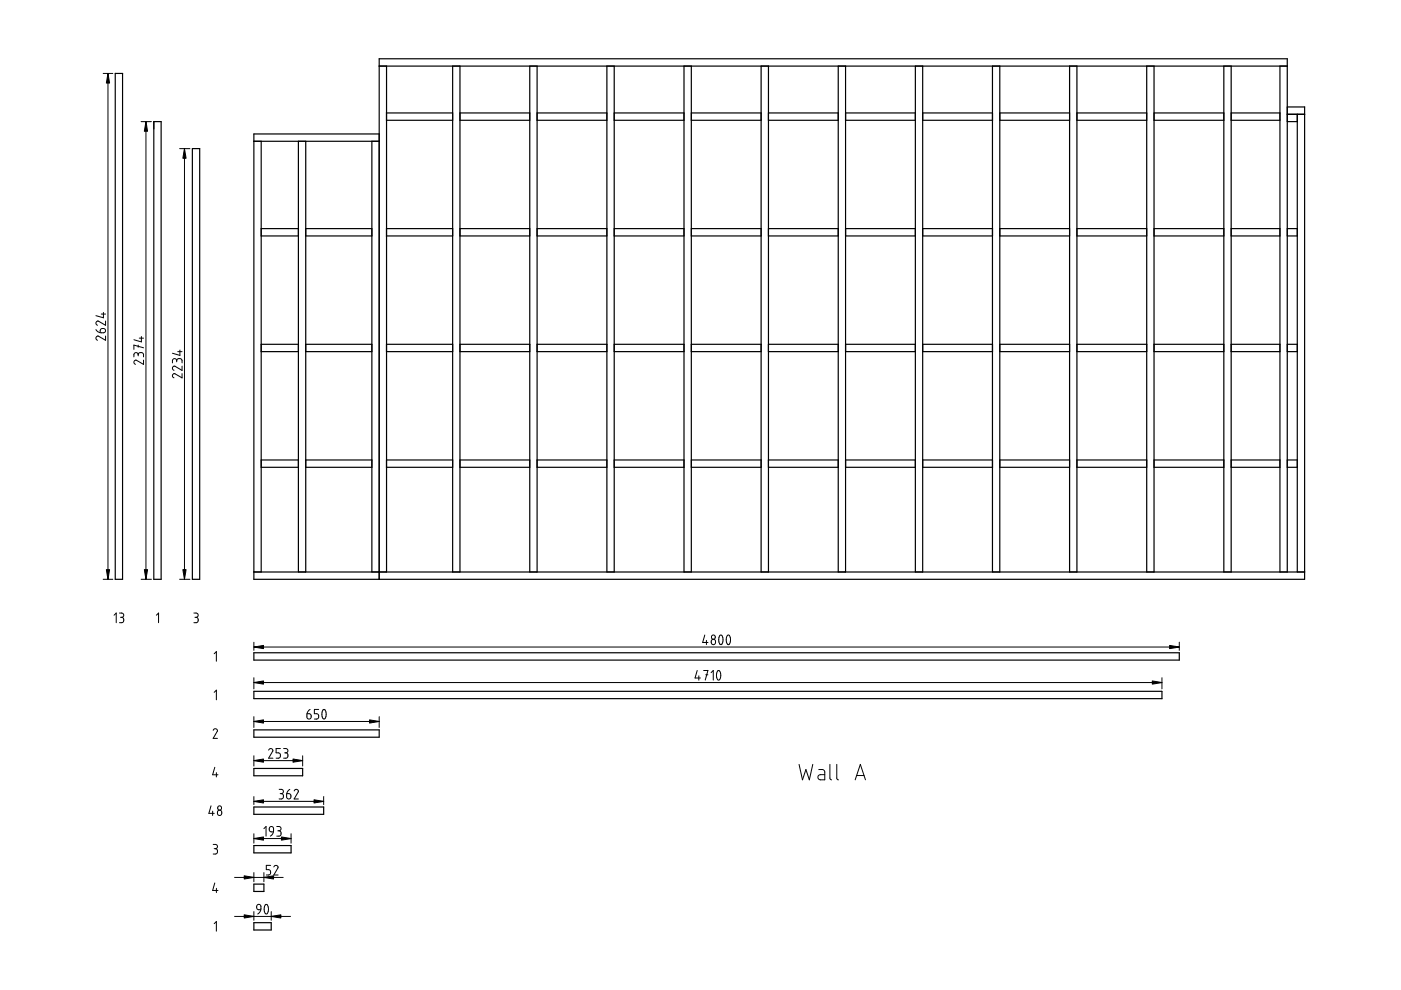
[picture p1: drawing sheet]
<svg xmlns="http://www.w3.org/2000/svg" width="297mm" height="210mm" viewBox="0 0 297 210" stroke-linecap="round" stroke-linejoin="round" font-family="sans-serif">
<g fill="none" stroke="#000" stroke-width=".25">
<path d="M24.4 15.6h1.6v107.2h-1.6zM80.4 14h192.5M81.9 14v107.3M96 14v107.3M97.5 14v107.3M112.3 14v107.3M113.9 14v107.3M128.7 14v107.3M130.2 14v107.3M145 14v107.3M146.6 14v107.3M161.4 14v107.3"/>
<path d="M162.9 14v107.3M177.7 14v107.3M179.3 14v107.3M194.1 14v107.3M195.6 14v107.3M210.4 14v107.3M212 14v107.3M226.8 14v107.3M228.3 14v107.3M243.1 14v107.3M244.7 14v107.3M259.5 14v107.3"/>
<path d="M261 14v107.3M271.4 14v107.3M32.6 25.8h1.6v97h-1.6zM40.8 31.5h1.5v91.3h-1.5zM53.8 30h26.6M55.4 30v91.3M63.3 30v91.3M64.8 30v91.3M78.8 30v91.3M81.9 23.9h14.1M81.9 25.5h14.1M97.5 23.9h14.8"/>
<path d="M97.5 25.5h14.8M113.9 23.9h14.8M113.9 25.5h14.8M130.2 23.9h14.8M130.2 25.5h14.8M146.6 23.9h14.8M146.6 25.5h14.8M162.9 23.9h14.8M162.9 25.5h14.8M179.3 23.9h14.8M179.3 25.5h14.8M195.6 23.9h14.8"/>
<path d="M195.6 25.5h14.8M212 23.9h14.8M212 25.5h14.8M228.3 23.9h14.8M228.3 25.5h14.8M244.7 23.9h14.8M244.7 25.5h14.8M261 23.9h10.4M261 25.5h10.4M272.9 22.7h3.7v100.1h-222.8v-94.4h26.6M272.9 24.2h3.7M272.9 25.8h2.1"/>
<path d="M275 24.2v97.1M55.4 48.5h7.9M55.4 50h7.9M64.8 48.5h14M64.8 50h14M81.9 48.5h14.1M81.9 50h14.1M97.5 48.5h14.8M97.5 50h14.8M113.9 48.5h14.8M113.9 50h14.8M130.2 48.5h14.8"/>
<path d="M130.2 50h14.8M146.6 48.5h14.8M146.6 50h14.8M162.9 48.5h14.8M162.9 50h14.8M179.3 48.5h14.8M179.3 50h14.8M195.6 48.5h14.8M195.6 50h14.8M212 48.5h14.8M212 50h14.8M228.3 48.5h14.8"/>
<path d="M228.3 50h14.8M244.7 48.5h14.8M244.7 50h14.8M261 48.5h10.4M261 50h10.4M272.9 48.5h2.1M272.9 50h2.1M55.4 73h7.9M55.4 74.6h7.9M64.8 73h14M64.8 74.6h14M81.9 73h14.1"/>
<path d="M81.9 74.6h14.1M97.5 73h14.8M97.5 74.6h14.8M113.9 73h14.8M113.9 74.6h14.8M130.2 73h14.8M130.2 74.6h14.8M146.6 73h14.8M146.6 74.6h14.8M162.9 73h14.8M162.9 74.6h14.8M179.3 73h14.8"/>
<path d="M179.3 74.6h14.8M195.6 73h14.8M195.6 74.6h14.8M212 73h14.8M212 74.6h14.8M228.3 73h14.8M228.3 74.6h14.8M244.7 73h14.8M244.7 74.6h14.8M261 73h10.4M261 74.6h10.4M272.9 73h2.1"/>
<path d="M272.9 74.6h2.1M55.4 97.5h7.9M55.4 99.1h7.9M64.8 97.5h14M64.8 99.1h14M81.9 97.5h14.1M81.9 99.1h14.1M97.5 97.5h14.8M97.5 99.1h14.8M113.9 97.5h14.8M113.9 99.1h14.8M130.2 97.5h14.8"/>
<path d="M130.2 99.1h14.8M146.6 97.5h14.8M146.6 99.1h14.8M162.9 97.5h14.8M162.9 99.1h14.8M179.3 97.5h14.8M179.3 99.1h14.8M195.6 97.5h14.8M195.6 99.1h14.8M212 97.5h14.8M212 99.1h14.8M228.3 97.5h14.8"/>
<path d="M228.3 99.1h14.8M244.7 97.5h14.8M244.7 99.1h14.8M261 97.5h10.4M261 99.1h10.4M272.9 97.5h2.1M272.9 99.1h2.1M53.8 121.3h222.8M53.8 138.4h196.2v1.6h-196.2zM272.9 121.3v-108.8h-192.5v110.3M53.8 154.8h26.6v1.5h-26.6zM53.8 146.6h192.6v1.5h-192.6z"/>
<path d="M53.8 162.9h10.4v1.6h-10.4zM53.8 171.1h14.8v1.6h-14.8zM53.8 179.3h7.9v1.5h-7.9zM53.8 187.5h2.2v1.5h-2.2zM53.8 195.6h3.7v1.6h-3.7z"/>
</g>
<g fill="none" stroke="#000" stroke-width=".21">
<path d="M21.9 15.6h2M22.9 15.6v107.2M29.9 25.8h2.2M30.9 25.8v97M38.1 31.5h2.2M39.1 31.5v91.3M20.3 69.9l.7 .6 .9 .1 .4-.3v-.4l-.3-.2h-.5l-.2 .3-.1 .5M21.5 66.6h.9M21.9 66.2v1.2l-1.6-.5M22.4 71.2v1l-1.6-1-.3 .2-.2 .3 .1 .3 .3 .1M22.4 68.1v.9l-1.6-.9-.3 .1-.2 .3 .1 .3 .3 .2M29.3 75.2l-.2-.4h-.5l-.2 .3v.6"/>
<path d="M29.3 75.2l.2-.4h.6l.3 .3v.6M29.3 73.2v.4M29.3 75.2v.2M29.5 71.7h.9M30 71.4v1.1l-1.6-.5M30.4 76.4v.9l-1.6-.9-.3 .1-.1 .3 .3 .4M30.4 73.7l-2-.5v.9M37.5 76.5l-.3-.4h-.4l-.2 .3v.5M37.5 76.5l.2-.4h.6l.3 .2v.6M37.5 76.5v.2M37.7 74.6h.9M38.1 74.2v1.2l-1.5-.5"/>
<path d="M38.6 79.2v.9l-1.6-.9-.3 .1-.1 .3 .3 .5M38.6 77.6v.9l-1.6-.9-.3 .2-.1 .2 .3 .5M21.9 122.8h2M24.2 130.4l.4-.4v2M25.3 130h.6l.3 .2v.5l-.4 .2M25.6 130.9h.2M25.8 130.9l.4 .2v.6l-.3 .3h-.6M29.9 122.8h2.2M33.2 130.4l.4-.4v2M38.1 122.8h2.2M41.1 130h.6l.3 .2v.5l-.4 .2M41.3 130.9h.3"/>
<path d="M41.6 130.9l.4 .2v.6l-.3 .3h-.6M45.4 138.6l.5-.4v2M53.8 137.2h196.2M53.8 136.2v1.7M149.4 134.6l-.4 1.6h1.1M149.8 135.8v.9M150.9 135.7l.4-.2 .3 .3 .1 .5-.2 .3-.4 .1-.2-.2zM152.7 134.7h.3l.3 .7-.1 .9-.3 .4-.3-.2-.2-.6v-.7zM154.3 134.7h.3l.3 .7-.1 .9-.3 .4-.3-.2-.2-.6v-.7zM250 136.2v1.7M45.2 154.8l.2-.2 .3-.1 .3 .1 .1 .3-.9 1.7h.9M45.4 146.8l.5-.5v2.1"/>
<path d="M53.8 143.7v2.4M53.8 151.9v2.3M53.8 144.7h192.6M53.8 153h26.6M57 159.1l.1-.3 .4-.1 .2 .1 .2 .3-.9 1.7h.9M59.5 158.7h-1v.9l.7 .1 .3 .4-.2 .6-.8 .1M60.1 158.7h.6l.3 .3v.4l-.4 .2M60.4 159.6h.2M60.6 159.6l.4 .3v.6l-.3 .2-.6 .1M65.7 150.4l-.5 .7-.1 .9 .2 .4h.5l.2-.3-.1-.6-.3-.2h-.5M67.6 150.4h-.9v.9l.6 .1 .3 .4-.2 .6-.7 .1M68.5 150.5h.4l.2 .7v.8l-.4 .5-.3-.3-.1-.5v-.8z"/>
<path d="M80.4 151.9v2.3M147.8 142.2l-.4 1.5h1.1M148.2 143.3v.9M149.2 142.2h.9l-.6 2M149.6 143.1h.5M150.8 142.6l.4-.4v2M152.2 142.2h.4l.2 .8-.1 .8-.3 .4-.3-.2-.2-.6 .1-.7zM246.4 143.7v2.4M44.7 170.9l-.4 1.5h1.1M45.1 172v.9M45.2 179l.6 .1 .3 .2-.1 .4-.3 .2M45.4 179.9h.3"/>
<path d="M45.5 162.7l-.4 1.6h1.1M45.7 179.9l.4 .3v.6l-.3 .3h-.6M45.9 163.8v.9M46.2 171.9l.4-.1 .3 .2 .1 .5-.2 .3-.4 .1-.2-.2-.1-.5zM53.8 160.2v2.2M53.8 168.9v1.7M53.8 176.8v2M53.8 161.3h10.4M53.8 169.9h14.8M53.8 177.8h7.9M56 175.7l.4-.5v2.1M58 176.4h-.6l-.2-.2-.1-.6 .2-.3h.5l.2 .4-.1 .9-.6 .7"/>
<path d="M58.7 175.2l.6 .1 .2 .2v.4l-.4 .2M58.9 176.1h.2M59.1 176.1l.4 .3 .1 .6-.3 .3h-.6M59.2 167.4h.6l.2 .2v.4l-.4 .3M59.4 168.3h.2M59.6 168.3l.4 .2 .1 .6-.3 .3h-.6M61.5 167.4l-.6 .6-.1 1 .2 .4 .5-.1 .2-.3-.1-.5-.3-.2h-.5M61.7 176.8v2M62.4 167.7l.2-.3h.3l.2 .1 .2 .3-.9 1.6h.9M64.2 160.2v2.2M68.6 168.9v1.7M169.4 162.1l.7 3.2 .8-2.1 .7 2.1 .7-3.2"/>
<path d="M173.6 163.2h.9l.4 .5v1.6l-1.3-.1-.2-.4 .2-.4 1.3-.2M176 162.1v2.9l.3 .3M177.4 162.1v2.9l.4 .3M181.3 165.3l1.1-3.2 1.1 3.2M181.6 164.4h1.6M45.4 195.8l.5-.4v2M45.5 187.2l-.4 1.6h1.1M45.9 188.3v1M49.7 186h10.3M49.7 194.3h11.9M53.8 185v1.9M53.8 193.3v1.8"/>
<path d="M55.3 192.9h-.5l-.3-.2-.1-.6 .2-.3h.5l.2 .4-.1 .9-.6 .7M56 185v1.9M56.3 191.8h.4l.2 .8-.1 .8-.3 .4-.3-.2-.2-.6 .1-.7zM57.4 183.5h-.9v.9h.6l.3 .4-.2 .6-.7 .1M57.5 193.3v1.8M58.1 183.8l.1-.2 .3-.1 .3 .1 .2 .3-.9 1.6h.9"/>
<circle cx="151.3" cy="135.1" r=".43"/>
<circle cx="46.6" cy="171.3" r=".43"/>
</g>
<g fill="#000" stroke="#000" stroke-width=".21">
<path d="M22.9 15.6l.3 2h-.6zM30.9 25.8l.4 2h-.7zM39.1 31.5l.4 2.1h-.7zM22.6 120.8h.6l-.3 2zM30.6 120.8h.7l-.4 2zM38.8 120.8h.7l-.4 2zM53.8 137.2l2.1-.4v.7zM248 136.8l2 .4-2 .3zM53.8 144.7l2.1-.3v.7zM53.8 153l2.1-.4v.7zM78.4 152.6l2 .4-2 .3zM244.3 144.4l2.1 .3-2.1 .4z"/>
<path d="M53.8 161.3l2.1-.4v.7zM53.8 169.9l2.1-.3v.7zM53.8 177.8l2.1-.3v.6zM59.7 177.5l2 .3-2 .3zM62.1 160.9l2.1 .4-2.1 .3zM66.6 169.6l2 .3-2 .4zM51.8 185.7l2 .3-2 .4zM51.8 194l2 .3-2 .3zM56 186l2-.3v.7zM57.5 194.3l2-.3v.6z"/>
</g>
</svg>
